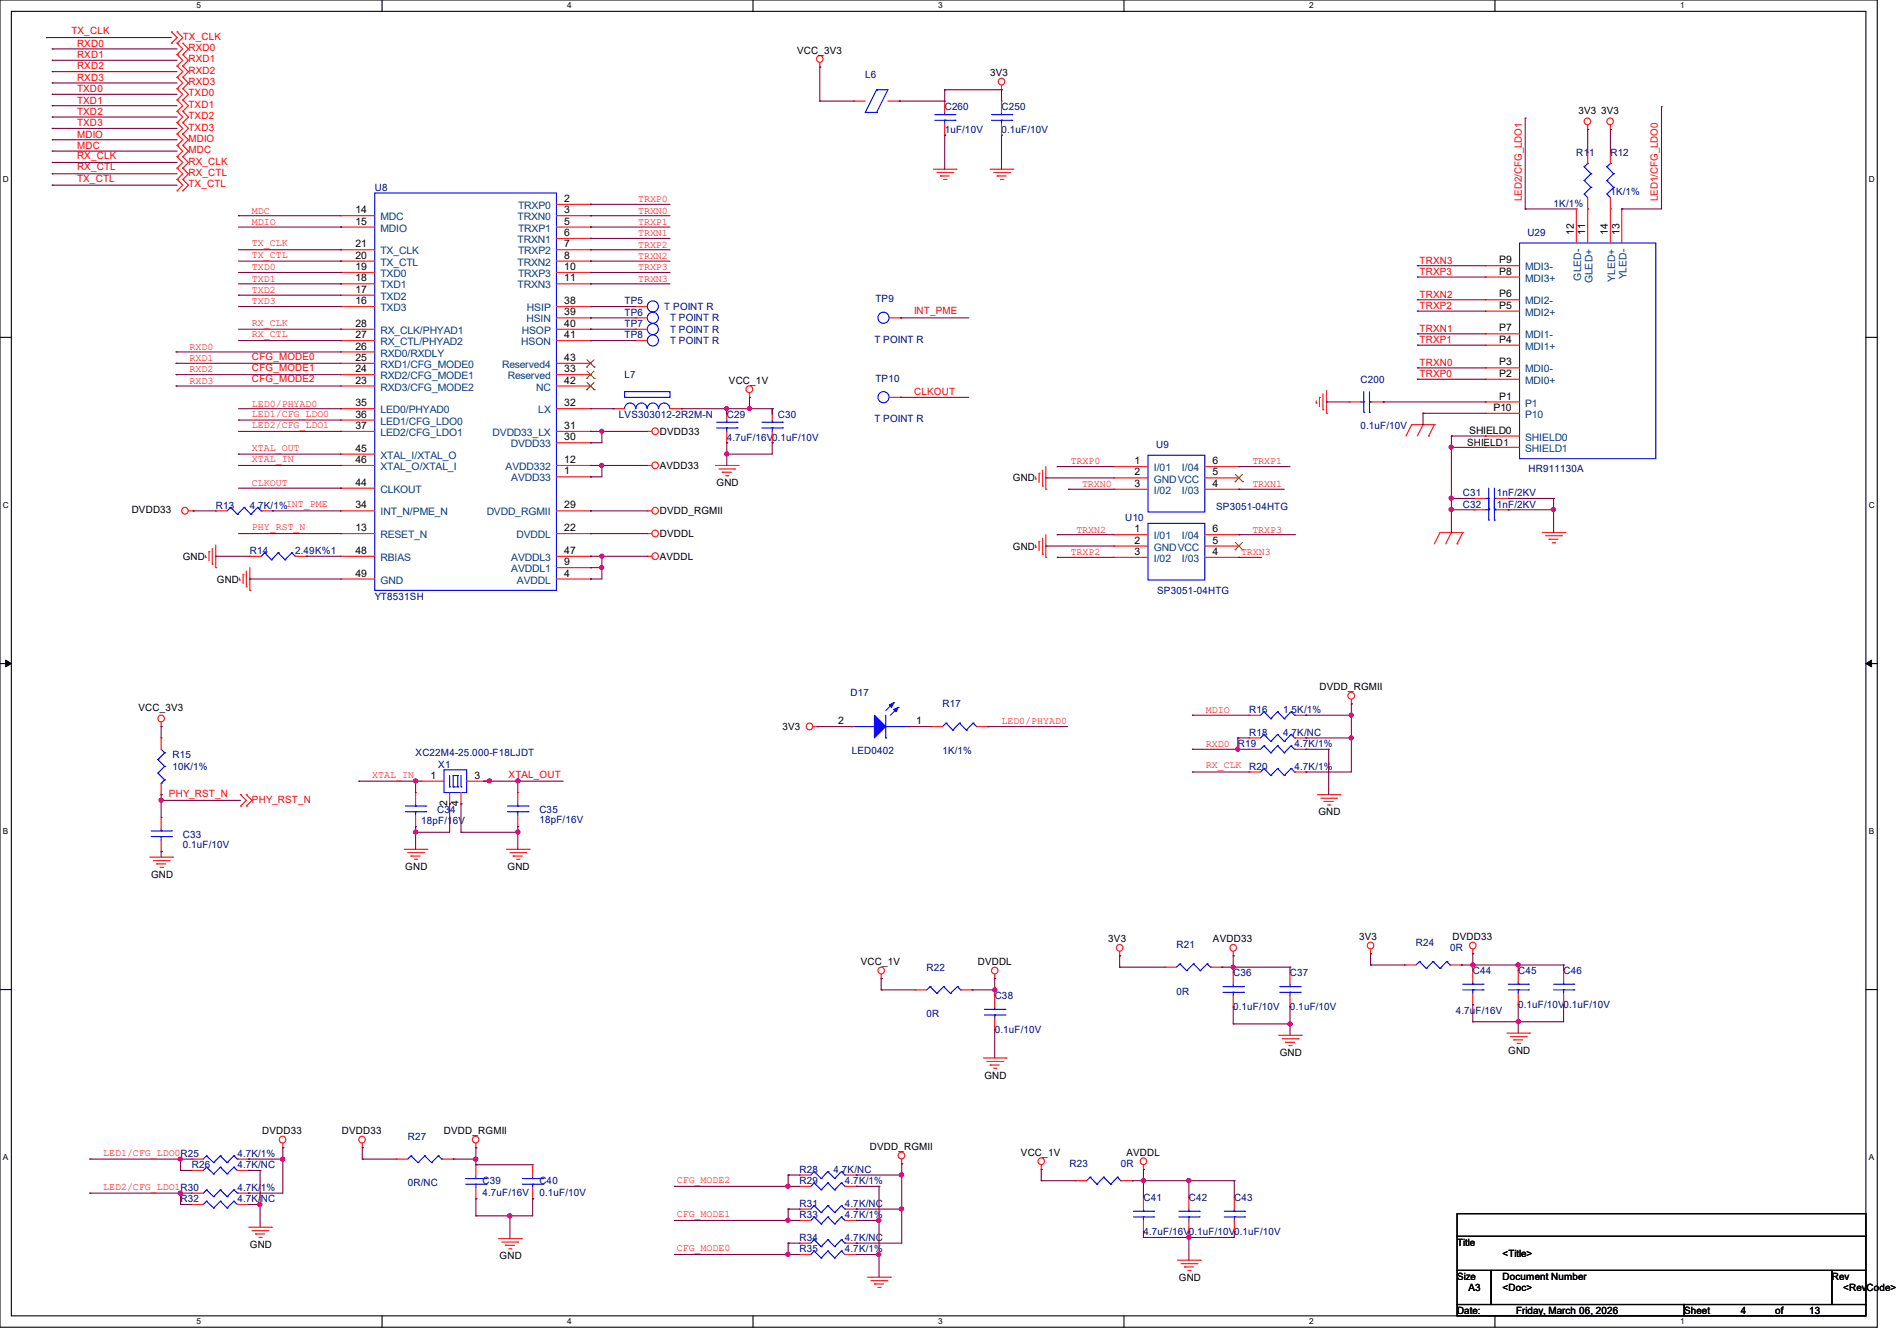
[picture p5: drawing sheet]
<svg xmlns="http://www.w3.org/2000/svg" width="297mm" height="210mm" viewBox="0 0 297 210" stroke-linecap="round" stroke-linejoin="round" font-family="sans-serif">
<defs><g id="words">
<g font-size="1.6" fill="#f00">
<text x="11.2" y="5.3">TX_CLK</text>
<text x="12.1" y="7.3">RXD0</text>
<text x="12.1" y="9.1">RXD1</text>
<text x="12.1" y="10.9">RXD2</text>
<text x="28.6" y="6.2">TX_CLK</text>
<text x="29.5" y="8">RXD0</text>
<text x="29.5" y="9.8">RXD1</text>
<text x="29.5" y="11.6">RXD2</text>
<text x="12.1" y="12.7">RXD3</text>
<text x="12.1" y="14.4">TXD0</text>
<text x="12.1" y="16.2">TXD1</text>
<text x="12.1" y="18">TXD2</text>
<text x="29.5" y="13.3">RXD3</text>
<text x="29.5" y="15.1">TXD0</text>
<text x="29.5" y="16.9">TXD1</text>
<text x="12.1" y="19.8">TXD3</text>
<text x="12.1" y="21.5">MDIO</text>
<text x="12.1" y="23.3">MDC</text>
<text x="29.5" y="18.7">TXD2</text>
<text x="29.5" y="20.4">TXD3</text>
<text x="29.5" y="22.2">MDIO</text>
<text x="12.1" y="24.9">RX_CLK</text>
<text x="12.1" y="26.7">RX_CTL</text>
<text x="12.1" y="28.4">TX_CTL</text>
<text x="29.5" y="24">MDC</text>
<text x="29.5" y="25.8">RX_CLK</text>
<text x="29.5" y="27.6">RX_CTL</text>
<text x="29.5" y="29.3">TX_CTL</text>
<text x="39.5" y="33.4">MDC</text>
<text x="39.5" y="35.2">MDIO</text>
<text x="99.9" y="31.7">TRXP0</text>
<text x="99.9" y="33.4">TRXN0</text>
<text x="99.9" y="35.2">TRXP1</text>
<text x="238.2" y="31.5" transform="rotate(-90 238.2 31.5)">LED2/CFG_LDO1</text>
<text x="259.6" y="31.5" transform="rotate(-90 259.6 31.5)">LED1/CFG_LDO0</text>
<text x="39.5" y="38.6">TX_CLK</text>
<text x="39.5" y="40.3">TX_CTL</text>
<text x="99.9" y="37">TRXN1</text>
<text x="99.9" y="38.8">TRXP2</text>
<text x="99.9" y="40.6">TRXN2</text>
<text x="222.2" y="41.3">TRXN3</text>
<text x="39.5" y="42.3">TXD0</text>
<text x="39.5" y="44.1">TXD1</text>
<text x="39.5" y="45.9">TXD2</text>
<text x="39.5" y="47.7">TXD3</text>
<text x="99.9" y="42.3">TRXP3</text>
<text x="99.9" y="44.1">TRXN3</text>
<text x="222.2" y="43.1">TRXP3</text>
<text x="222.2" y="46.6">TRXN2</text>
<text x="39.5" y="51">RX_CLK</text>
<text x="39.5" y="52.8">RX_CTL</text>
<text x="143.1" y="49.2">INT_PME</text>
<text x="222.2" y="48.4">TRXP2</text>
<text x="222.2" y="51.9">TRXN1</text>
<text x="222.2" y="53.7">TRXP1</text>
<text x="29.7" y="54.8">RXD0</text>
<text x="29.7" y="56.6">RXD1</text>
<text x="29.7" y="58.3">RXD2</text>
<text x="39.5" y="56.3">CFG_MODE0</text>
<text x="39.5" y="58.1">CFG_MODE1</text>
<text x="39.5" y="59.9">CFG_MODE2</text>
<text x="222.2" y="57.3">TRXN0</text>
<text x="222.2" y="59.1">TRXP0</text>
<text x="29.7" y="60.1">RXD3</text>
<text x="39.5" y="63.7">LED0/PHYAD0</text>
<text x="39.5" y="65.2">LED1/CFG_LDO0</text>
<text x="143.1" y="61.9">CLKOUT</text>
<text x="39.5" y="67">LED2/CFG_LDO1</text>
<text x="39.5" y="70.6">XTAL_OUT</text>
<text x="39.5" y="72.3">XTAL_IN</text>
<text x="39.5" y="76.1">CLKOUT</text>
<text x="167.6" y="72.7">TRXP0</text>
<text x="169.4" y="76.3">TRXN0</text>
<text x="196.1" y="76.3">TRXN1</text>
<text x="196.1" y="72.7">TRXP1</text>
<text x="39.5" y="83">PHY_RST_N</text>
<text x="168.5" y="83.4">TRXN2</text>
<text x="196.1" y="83.4">TRXP3</text>
<text x="167.6" y="87">TRXP2</text>
<text x="194.3" y="87">TRXN3</text>
<text x="156.8" y="113.5">LED0/PHYAD0</text>
<text x="188.8" y="111.7">MDIO</text>
<text x="188.8" y="117">RXD0</text>
<text x="26.5" y="124.8">PHY_RST_N</text>
<text x="39.5" y="125.7">PHY_RST_N</text>
<text x="58.3" y="121.8">XTAL_IN</text>
<text x="79.6" y="121.8">XTAL_OUT</text>
<text x="188.8" y="120.4">RX_CLK</text>
<text x="16.2" y="181">LED1/CFG_LDO0R25</text>
<text x="106" y="185.3">CFG_MODE2</text>
<text x="16.2" y="186.3">LED2/CFG_LDO1R30</text>
<text x="106" y="190.6">CFG_MODE1</text>
<text x="106" y="195.9">CFG_MODE0</text>
</g>
<g font-size="1.6">
<text x="124.8" y="8.4">VCC_3V3</text>
<text x="155" y="11.9">3V3</text>
<text x="247.1" y="17.8">3V3</text>
<text x="250.7" y="17.8">3V3</text>
<text x="55.7" y="33.4">14</text>
<text x="55.7" y="35.2">15</text>
<text x="88.3" y="33.4">3</text>
<text x="88.3" y="31.6">2</text>
<text x="88.3" y="35.2">5</text>
<text x="55.7" y="38.7">21</text>
<text x="55.7" y="40.5">20</text>
<text x="88.3" y="37">6</text>
<text x="88.3" y="40.5">8</text>
<text x="88.3" y="38.7">7</text>
<text x="234.7" y="41.2">P9</text>
<text x="246.4" y="36.8" transform="rotate(-90 246.4 36.8)">12</text>
<text x="248.2" y="36.8" transform="rotate(-90 248.2 36.8)">11</text>
<text x="251.8" y="36.8" transform="rotate(-90 251.8 36.8)">14</text>
<text x="253.5" y="36.8" transform="rotate(-90 253.5 36.8)">13</text>
<text x="55.7" y="42.3">19</text>
<text x="55.7" y="44.1">18</text>
<text x="55.7" y="45.8">17</text>
<text x="55.7" y="47.6">16</text>
<text x="88.3" y="47.6">38</text>
<text x="88.3" y="44.1">11</text>
<text x="88.3" y="42.3">10</text>
<text x="234.7" y="46.6">P6</text>
<text x="234.7" y="43">P8</text>
<text x="55.7" y="51.2">28</text>
<text x="55.7" y="53">27</text>
<text x="88.3" y="49.4">39</text>
<text x="88.3" y="53">41</text>
<text x="88.3" y="51.2">40</text>
<text x="234.7" y="53.7">P4</text>
<text x="234.7" y="48.3">P5</text>
<text x="234.7" y="51.9">P7</text>
<text x="55.7" y="54.7">26</text>
<text x="55.7" y="56.5">25</text>
<text x="55.7" y="58.3">24</text>
<text x="88.3" y="58.3">33</text>
<text x="88.3" y="56.5">43</text>
<text x="234.7" y="59">P2</text>
<text x="234.7" y="57.2">P3</text>
<text x="55.7" y="63.6">35</text>
<text x="55.7" y="65.4">36</text>
<text x="55.7" y="60.1">23</text>
<text x="88.3" y="63.6">32</text>
<text x="88.3" y="60.1">42</text>
<text x="114.1" y="60.1">VCC_1V</text>
<text x="233.8" y="64.3">P10</text>
<text x="234.7" y="62.6">P1</text>
<text x="55.7" y="67.2">37</text>
<text x="55.7" y="70.7">45</text>
<text x="88.3" y="69">30</text>
<text x="88.3" y="67.2">31</text>
<text x="103.3" y="68.1">DVDD33</text>
<text x="229.7" y="69.9">SHIELD1</text>
<text x="230" y="67.9">SHIELD0</text>
<text x="55.7" y="76.1">44</text>
<text x="55.7" y="72.5">46</text>
<text x="88.3" y="74.3">1</text>
<text x="88.3" y="72.5">12</text>
<text x="103.3" y="73.4">AVDD33</text>
<text x="112.2" y="76.1">GND</text>
<text x="158.6" y="75.4">GND</text>
<text x="177.6" y="72.7">1</text>
<text x="177.6" y="74.5">2</text>
<text x="177.6" y="76.2">3</text>
<text x="189.9" y="76.2">4</text>
<text x="189.9" y="74.5">5</text>
<text x="189.9" y="72.7">6</text>
<text x="20.6" y="80.4">DVDD33</text>
<text x="55.7" y="79.6">34</text>
<text x="55.7" y="83.2">13</text>
<text x="88.3" y="83.2">22</text>
<text x="88.3" y="79.6">29</text>
<text x="103.3" y="80.6">DVDD_RGMII</text>
<text x="177.6" y="83.4">1</text>
<text x="189.9" y="83.4">6</text>
<text x="28.6" y="87.7">GND</text>
<text x="55.7" y="86.7">48</text>
<text x="88.3" y="88.5">9</text>
<text x="88.3" y="86.7">47</text>
<text x="103.3" y="84.1">DVDDL</text>
<text x="103.3" y="87.7">AVDDL</text>
<text x="158.6" y="86.1">GND</text>
<text x="177.6" y="85.1">2</text>
<text x="177.6" y="86.9">3</text>
<text x="189.9" y="86.9">4</text>
<text x="189.9" y="85.1">5</text>
<text x="34" y="91.2">GND</text>
<text x="55.7" y="90.3">49</text>
<text x="88.3" y="90.3">4</text>
<text x="21.7" y="111.3">VCC_3V3</text>
<text x="131.2" y="113.4">2</text>
<text x="143.5" y="113.4">1</text>
<text x="206.6" y="108.1">DVDD_RGMII</text>
<text x="122.5" y="114.3">3V3</text>
<text x="67.4" y="122">1</text>
<text x="74.3" y="122">3</text>
<text x="70" y="126.2" transform="rotate(-90 70 126.2)">2</text>
<text x="71.8" y="126.2" transform="rotate(-90 71.8 126.2)">4</text>
<text x="206.4" y="127.7">GND</text>
<text x="23.7" y="137.5">GND</text>
<text x="63.5" y="136.2">GND</text>
<text x="79.5" y="136.2">GND</text>
<text x="173.5" y="147.6">3V3</text>
<text x="189.9" y="147.6">AVDD33</text>
<text x="212.8" y="147.2">3V3</text>
<text x="227.4" y="147.2">DVDD33</text>
<text x="134.8" y="151.1">VCC_1V</text>
<text x="153.1" y="151.1">DVDDL</text>
<text x="200.4" y="165.3">GND</text>
<text x="236.1" y="165">GND</text>
<text x="154.1" y="168.9">GND</text>
<text x="41.1" y="177.6">DVDD33</text>
<text x="53.5" y="177.6">DVDD33</text>
<text x="69.5" y="177.6">DVDD_RGMII</text>
<text x="136.2" y="180.1">DVDD_RGMII</text>
<text x="159.8" y="181">VCC_1V</text>
<text x="176.4" y="181">AVDDL</text>
<text x="39.1" y="195.4">GND</text>
<text x="78.2" y="197.2">GND</text>
<text x="228.1" y="195.1">Title</text>
<text x="235.2" y="196.8">&lt;Title&gt;</text>
<text x="184.6" y="200.6">GND</text>
<text x="228.1" y="200.4">Size</text>
<text x="229.9" y="202.2">A3</text>
<text x="235.2" y="200.4">Document Number</text>
<text x="235.2" y="202.2">&lt;Doc&gt;</text>
<text x="286.8" y="200.4">Rev</text>
<text x="288.6" y="202.2">&lt;RevCode&gt;</text>
<text x="228.1" y="205.7">Date:</text>
<text x="237.4" y="205.7">Friday, March 06, 2026</text>
<text x="263.7" y="205.7">Sheet</text>
<text x="272.6" y="205.7">4</text>
<text x="277.9" y="205.7">of</text>
<text x="283.2" y="205.7">13</text>
</g>
<g font-size="1.6" fill="#000080">
<text x="135.5" y="12.3">L6</text>
<text x="147.9" y="17.3">C260</text>
<text x="156.8" y="17.3">C250</text>
<text x="147.9" y="20.8">1uF/10V</text>
<text x="156.8" y="20.8">0.1uF/10V</text>
<text x="58.7" y="29.9">U8</text>
<text x="246.8" y="24.4">R11</text>
<text x="252.1" y="24.4">R12</text>
<text x="243.2" y="32.4">1K/1%</text>
<text x="252.1" y="30.6">1K/1%</text>
<text x="239.1" y="37">U29</text>
<text x="97.8" y="47.7">TP5</text>
<text x="137.1" y="47.3">TP9</text>
<text x="97.8" y="49.4">TP6</text>
<text x="97.8" y="51.2">TP7</text>
<text x="97.8" y="53">TP8</text>
<text x="104" y="48.6">T POINT R</text>
<text x="104.9" y="50.3">T POINT R</text>
<text x="104.9" y="52.1">T POINT R</text>
<text x="104.9" y="53.9">T POINT R</text>
<text x="136.9" y="53.7">T POINT R</text>
<text x="97.8" y="59.2">L7</text>
<text x="137.1" y="59.8">TP10</text>
<text x="213" y="59.9">C200</text>
<text x="96.9" y="65.4">LVS303012-2R2M-N</text>
<text x="113.8" y="65.4">C29</text>
<text x="121.8" y="65.4">C30</text>
<text x="113.8" y="69">4.7uF/16V0.1uF/10V</text>
<text x="136.9" y="66.2">T POINT R</text>
<text x="181" y="70.2">U9</text>
<text x="213" y="67.2">0.1uF/10V</text>
<text x="229" y="77.7">C31</text>
<text x="234.4" y="77.7">1nF/2KV</text>
<text x="239.3" y="74">HR911130A</text>
<text x="33.8" y="79.7">R13</text>
<text x="39.1" y="79.7">4.7K/1%INT_PME</text>
<text x="176.2" y="81.6">U10</text>
<text x="190.4" y="79.8">SP3051-04HTG</text>
<text x="229" y="79.5">C32</text>
<text x="234.4" y="79.5">1nF/2KV</text>
<text x="39.1" y="86.8">R14</text>
<text x="46.2" y="86.8">2.49K%1</text>
<text x="58.7" y="93.9">YT8531SH</text>
<text x="181.2" y="93">SP3051-04HTG</text>
<text x="133.2" y="109">D17</text>
<text x="147.6" y="110.8">R17</text>
<text x="195.6" y="111.7">R16</text>
<text x="200.9" y="111.7">1.5K/1%</text>
<text x="27" y="118.8">R15</text>
<text x="65.1" y="118.4">XC22M4-25.000-F18LJDT</text>
<text x="133.3" y="118.1">LED0402</text>
<text x="147.6" y="118.1">1K/1%</text>
<text x="193.8" y="117">R19</text>
<text x="195.6" y="115.2">R18</text>
<text x="200.9" y="115.2">4.7K/NC</text>
<text x="202.7" y="117">4.7K/1%</text>
<text x="27" y="120.6">10K/1%</text>
<text x="68.6" y="120.2">X1</text>
<text x="195.6" y="120.6">R20</text>
<text x="202.7" y="120.6">4.7K/1%</text>
<text x="28.6" y="131.2">C33</text>
<text x="66" y="129.1">18pF/16V</text>
<text x="68.5" y="127.3">C34</text>
<text x="84.5" y="127.3">C35</text>
<text x="84.5" y="128.9">18pF/16V</text>
<text x="28.6" y="132.8">0.1uF/10V</text>
<text x="184.2" y="148.5">R21</text>
<text x="221.7" y="148.1">R24</text>
<text x="227" y="149">0R</text>
<text x="145.1" y="152">R22</text>
<text x="184.2" y="155.8">0R</text>
<text x="193.1" y="152.9">C36</text>
<text x="202" y="152.9">C37</text>
<text x="230.6" y="152.6">C44</text>
<text x="237.7" y="152.6">C45</text>
<text x="244.8" y="152.6">C46</text>
<text x="145.1" y="159.3">0R</text>
<text x="155.7" y="156.5">C38</text>
<text x="155.7" y="161.8">0.1uF/10V</text>
<text x="193.1" y="158.2">0.1uF/10V</text>
<text x="202" y="158.2">0.1uF/10V</text>
<text x="227.9" y="158.8">4.7uF/16V</text>
<text x="237.7" y="157.9">0.1uF/10V0.1uF/10V</text>
<text x="63.8" y="178.5">R27</text>
<text x="30.1" y="183">R26</text>
<text x="37.2" y="183">4.7K/NC</text>
<text x="37.2" y="181.2">4.7K/1%</text>
<text x="63.8" y="185.8">0R/NC</text>
<text x="75.6" y="185.5">C39</text>
<text x="84.5" y="185.5">C40</text>
<text x="125.2" y="185.5">R29</text>
<text x="125.2" y="183.7">R28</text>
<text x="130.5" y="183.7">4.7K/NC</text>
<text x="132.3" y="185.5">4.7K/1%</text>
<text x="167.5" y="182.8">R23</text>
<text x="175.5" y="182.8">0R</text>
<text x="28.3" y="188.3">R32</text>
<text x="37.2" y="186.5">4.7K/1%</text>
<text x="37.2" y="188.3">4.7K/NC</text>
<text x="75.6" y="187.2">4.7uF/16V</text>
<text x="84.5" y="187.2">0.1uF/10V</text>
<text x="125.2" y="189">R31</text>
<text x="125.2" y="190.8">R33</text>
<text x="132.3" y="189">4.7K/NC</text>
<text x="132.3" y="190.8">4.7K/1%</text>
<text x="179" y="188.1">C41</text>
<text x="186.1" y="188.1">C42</text>
<text x="193.3" y="188.1">C43</text>
<text x="125.2" y="194.3">R34</text>
<text x="125.2" y="196.1">R35</text>
<text x="132.3" y="194.3">4.7K/NC</text>
<text x="132.3" y="196.1">4.7K/1%</text>
<text x="179" y="193.5">4.7uF/16V0.1uF/10V0.1uF/10V</text>
</g>
<g font-size="1.6" fill="#004080">
<text x="59.6" y="34.5">MDC</text>
<text x="81" y="34.5">TRXN0</text>
<text x="81.1" y="32.7">TRXP0</text>
<text x="59.6" y="36.3">MDIO</text>
<text x="59.6" y="39.8">TX_CLK</text>
<text x="59.6" y="41.6">TX_CTL</text>
<text x="81" y="38.1">TRXN1</text>
<text x="81" y="41.6">TRXN2</text>
<text x="81.1" y="36.3">TRXP1</text>
<text x="81.1" y="39.8">TRXP2</text>
<text x="59.6" y="43.4">TXD0</text>
<text x="59.6" y="45.2">TXD1</text>
<text x="59.6" y="46.9">TXD2</text>
<text x="81" y="45.2">TRXN3</text>
<text x="81.1" y="43.4">TRXP3</text>
<text x="238.8" y="47.7">MDI2-</text>
<text x="238.8" y="44.1">MDI3+</text>
<text x="238.8" y="42.3">MDI3-</text>
<text x="247.6" y="43.9" transform="rotate(-90 247.6 43.9)">GLED-</text>
<text x="249.3" y="44.4" transform="rotate(-90 249.3 44.4)">GLED+</text>
<text x="252.9" y="44.2" transform="rotate(-90 252.9 44.2)">YLED+</text>
<text x="254.7" y="43.8" transform="rotate(-90 254.7 43.8)">YLED-</text>
<text x="59.6" y="52.3">RX_CLK/PHYAD1</text>
<text x="59.6" y="48.7">TXD3</text>
<text x="81.7" y="52.3">HSOP</text>
<text x="82.4" y="50.5">HSIN</text>
<text x="82.5" y="48.7">HSIP</text>
<text x="238.8" y="49.4">MDI2+</text>
<text x="238.8" y="53">MDI1-</text>
<text x="59.6" y="55.8">RXD0/RXDLY</text>
<text x="59.6" y="57.6">RXD1/CFG_MODE0</text>
<text x="59.6" y="59.4">RXD2/CFG_MODE1</text>
<text x="59.6" y="54.1">RX_CTL/PHYAD2</text>
<text x="78.6" y="57.6">Reserved4</text>
<text x="79.5" y="59.4">Reserved</text>
<text x="81.6" y="54.1">HSON</text>
<text x="238.8" y="58.3">MDI0-</text>
<text x="238.8" y="54.8">MDI1+</text>
<text x="59.6" y="64.7">LED0/PHYAD0</text>
<text x="59.6" y="61.2">RXD3/CFG_MODE2</text>
<text x="83.9" y="61.2">NC</text>
<text x="84.3" y="64.7">LX</text>
<text x="238.8" y="63.7">P1</text>
<text x="238.8" y="60.1">MDI0+</text>
<text x="238.8" y="65.4">P10</text>
<text x="59.6" y="66.5">LED1/CFG_LDO0</text>
<text x="59.6" y="68.3">LED2/CFG_LDO1</text>
<text x="59.6" y="71.8">XTAL_I/XTAL_O</text>
<text x="77.1" y="68.3">DVDD33_LX</text>
<text x="80" y="70.1">DVDD33</text>
<text x="238.8" y="69">SHIELD0</text>
<text x="238.8" y="70.8">SHIELD1</text>
<text x="59.6" y="77.2">CLKOUT</text>
<text x="59.6" y="73.6">XTAL_O/XTAL_I</text>
<text x="79.2" y="73.6">AVDD332</text>
<text x="80.1" y="75.4">AVDD33</text>
<text x="180.6" y="73.8">I/01</text>
<text x="180.6" y="75.6">GNDVCC</text>
<text x="180.6" y="77.3">I/02</text>
<text x="185" y="77.3">I/03</text>
<text x="185" y="73.8">I/04</text>
<text x="59.6" y="80.7">INT_N/PME_N</text>
<text x="76.2" y="80.7">DVDD_RGMII</text>
<text x="59.6" y="87.8">RBIAS</text>
<text x="59.6" y="84.3">RESET_N</text>
<text x="80.1" y="89.6">AVDDL1</text>
<text x="80.1" y="87.8">AVDDL3</text>
<text x="80.9" y="84.3">DVDDL</text>
<text x="180.6" y="84.5">I/01</text>
<text x="180.6" y="86.2">GNDVCC</text>
<text x="180.6" y="88">I/02</text>
<text x="185" y="88">I/03</text>
<text x="185" y="84.5">I/04</text>
<text x="59.6" y="91.4">GND</text>
<text x="80.9" y="91.4">AVDDL</text>
</g>
<g font-size="1.3">
<text x="30.8" y="1.3">5</text>
<text x="88.8" y="1.3">4</text>
<text x="146.9" y="1.3">3</text>
<text x="205" y="1.3">2</text>
<text x="263.1" y="1.3">1</text>
<text x=".5" y="28.4">D</text>
<text x="292.6" y="28.4">D</text>
<text x=".5" y="79.5">C</text>
<text x="292.6" y="79.5">C</text>
<text x=".5" y="130.6">B</text>
<text x="292.6" y="130.6">B</text>
<text x=".5" y="181.7">A</text>
<text x="292.6" y="181.7">A</text>
<text x="30.8" y="207.4">5</text>
<text x="88.8" y="207.4">4</text>
<text x="146.9" y="207.4">3</text>
<text x="205" y="207.4">2</text>
<text x="263.1" y="207.4">1</text>
</g>
</g></defs>
<path d="M0 0h293.9v207.9h-293.9zM1.8 1.8h290.3v204.3h-290.3z" fill="none" stroke="#000" stroke-width=".17"/>
<g fill="#fff">
<path d="M30.8 .2h.7v1.4h-.7z"/>
<path d="M30.8 206.2h.7v1.4h-.7z"/>
</g>
<path d="M59.8 0v1.8M59.8 206.1v1.8" fill="none" stroke="#000" stroke-width=".17"/>
<g fill="#fff">
<path d="M88.8 .2h.7v1.4h-.7z"/>
<path d="M88.8 206.2h.7v1.4h-.7z"/>
</g>
<path d="M117.9 0v1.8M117.9 206.1v1.8" fill="none" stroke="#000" stroke-width=".17"/>
<g fill="#fff">
<path d="M146.9 .2h.7v1.4h-.7z"/>
<path d="M146.9 206.2h.7v1.4h-.7z"/>
</g>
<path d="M176 0v1.8M176 206.1v1.8" fill="none" stroke="#000" stroke-width=".17"/>
<g fill="#fff">
<path d="M205 .2h.7v1.4h-.7z"/>
<path d="M205 206.2h.7v1.4h-.7z"/>
</g>
<path d="M234.1 0v1.8M234.1 206.1v1.8" fill="none" stroke="#000" stroke-width=".17"/>
<g fill="#fff">
<path d="M263.1 .2h.6v1.4h-.6z"/>
<path d="M263.1 206.2h.6v1.4h-.6z"/>
<path d="M.5 27.3h.9v1.4h-.9z"/>
<path d="M292.6 27.3h.9v1.4h-.9z"/>
<path d="M.5 78.4h.9v1.4h-.9z"/>
<path d="M292.6 78.4h.9v1.4h-.9z"/>
</g>
<path d="M0 52.8h1.8M292.1 52.8h1.8" fill="none" stroke="#000" stroke-width=".17"/>
<g fill="#fff">
<path d="M.5 129.5h.8v1.4h-.8z"/>
<path d="M292.6 129.5h.8v1.4h-.8z"/>
</g>
<path d="M0 103.9h1.8M292.1 103.9h1.8" fill="none" stroke="#000" stroke-width=".17"/>
<path d="M.9 103.4l.9 .5-.9 .5zM292.1 103.9l.9-.5v1z" fill="#000" stroke="#000" stroke-width=".16"/>
<g fill="#fff">
<path d="M.5 180.5h.8v1.4h-.8z"/>
<path d="M292.6 180.5h.8v1.4h-.8z"/>
</g>
<path d="M0 155h1.8M292.1 155h1.8M228.1 190.1h64v3.5h-64zM228.1 193.6h64v5.4h-64zM228.1 199h5.4v5.3h-5.4zM233.5 199h53.3v5.3h-53.3zM286.8 199h5.3v5.3h-5.3zM228.1 204.3h35.6v1.8h-35.6zM263.7 204.3h28.4v1.8h-28.4z" fill="none" stroke="#000" stroke-width=".17"/>
<g fill="none" stroke="#f00" stroke-width=".17">
<path d="M26.8 6.8h.1M26.8 5h.1M26.8 5l.9 .9-.9 .9M27.7 8.6h.1M27.7 6.8h.1M27.7 10.3h.1M27.7 12.1h.1M27.7 13.9h.1M27.7 15.7h.1M27.7 17.4h.1M27.7 19.2h.1M27.7 5h.1"/>
<path d="M27.7 6.8l.9 .9-.9 .9M27.7 8.6l.9 .8-.9 .9M27.7 10.3l.9 .9-.9 .9M27.7 12.1l.9 .9-.9 .9M27.7 13.9l.9 .9-.9 .9M27.7 15.7l.9 .9-.9 .8M27.7 17.4l.9 .9-.9 .9M27.7 19.2l.9 .9-.9 .9M27.7 5l.9 .9-.9 .9M28.6 8.6h.1M28.6 6.8h.1M28.6 10.3h.1"/>
<path d="M28.6 12.1h.1M28.6 13.9h.1M28.6 15.7h.1M28.6 17.4h.1M28.6 19.2h.1M28.6 6.8l.9 .9-.9 .9M28.6 8.6l.9 .8-.9 .9M28.6 10.3l.9 .9-.9 .9M28.6 12.1l.9 .9-.9 .9M28.6 13.9l.9 .9-.9 .9M28.6 15.7l.9 .9-.9 .8M28.6 17.4l.9 .9-.9 .9"/>
<path d="M28.6 19.2l.9 .9-.9 .9M128.4 10.5h.1M128.4 9.8v.7M133.7 15.8h.1M133.7 15.8h1.8M139 15.8h1.8M140.8 15.8h.1M147.9 15.8h.1M147.9 15.8v1.8M147.9 19.4v1.8M156.8 14.1h.1M156.8 15.8h.1"/>
<path d="M156.8 13.3v.8M156.8 15.8v1.8M156.8 19.4v1.8M248.6 19.6v.7M252.1 19.6v.7M27.7 21h.1M27.7 22.8h.1M27.7 24.6h.1M27.7 26.3h.1M27.7 28.1h.1M27.7 29.9h.1M27.7 21l.9 .9-.9 .9"/>
<path d="M27.7 22.8l.9 .9-.9 .9M27.7 24.6l.9 .8-.9 .9M27.7 26.3l.9 .9-.9 .9M27.7 28.1l.9 .9-.9 .9M28.6 21h.1M28.6 22.8h.1M28.6 24.6h.1M28.6 26.3h.1M28.6 28.1h.1M28.6 29.9h.1M28.6 21l.9 .9-.9 .9M28.6 22.8l.9 .9-.9 .9"/>
<path d="M28.6 24.6l.9 .8-.9 .9M28.6 26.3l.9 .9-.9 .9M28.6 28.1l.9 .9-.9 .9M53.3 33.8h.1M53.3 35.6h.1M53.3 39.1h.1M53.3 33.8h5.4M53.3 35.6h5.4M53.3 39.1h5.4M87.1 33.8h5.4M87.1 37.3h5.4M87.1 32h5.4"/>
<path d="M87.1 35.6h5.4M87.1 39.1h5.4M92.5 33.8h.1M92.5 37.3h.1M92.5 32h.1M92.5 35.6h.1M92.5 39.1h.1M146.1 26.5h3.6M146.7 27h2.5M147.2 27.6h.1M147.2 27.6h1.4M147.7 28.1h.4"/>
<path d="M147.9 21.2h.1M148.1 28.1h.1M149.2 27h.1M149.7 26.5h.1M155 26.5h3.6M155.6 27h2.5M156.1 27.6h.1M156.1 27.6h1.4M156.6 28.1h.4M156.8 21.2h.1M157 28.1h.1M158.1 27h.1"/>
<path d="M158.6 26.5h.1M246.8 32.7h.1M246.8 32.7v5.4M248.6 20.3h.1M248.6 32.7h.1M248.6 23.8h.1M248.6 23.8v1.8M248.6 30.9v7.2M252.1 20.3h.1M252.1 32.7h.1M252.1 23.8h.1M252.1 23.8v1.8"/>
<path d="M252.1 30.9v7.2M253.9 32.7h.1M253.9 32.7v5.4M53.3 55.1h.1M53.3 56.9h.1M53.3 58.7h.1M53.3 51.6h.1M53.3 53.3h.1M53.3 42.7h.1M53.3 44.4h.1M53.3 46.2h.1M53.3 48h.1"/>
<path d="M53.3 40.9h.1M53.3 51.6h5.4M53.3 53.3h5.4M53.3 48h5.4M53.3 55.1h5.4M53.3 56.9h5.4M53.3 58.7h5.4M53.3 40.9h5.4M53.3 44.4h5.4M53.3 42.7h5.4M53.3 46.2h5.4M87.1 49.8h5.4"/>
<path d="M87.1 51.6h5.4M87.1 53.3h5.4M87.1 48h5.4M87.1 56.9h5.4M87.1 58.7h5.4M87.1 40.9h5.4M87.1 44.4h5.4M87.1 42.7h5.4M92.5 49.8h.1M92.5 48h.1M92.5 53.3h.1M92.5 51.6h.1"/>
<path d="M92.5 40.9h.1M92.5 44.4h.1M92.5 42.7h.1M92.5 58.7h.1M92.5 56.9h.1M99.6 49.8h.1M99.6 51.6h.1M99.6 53.3h.1M99.6 48h.1M99.6 49.8h1.7M99.6 51.6h1.7M99.6 53.3h1.7"/>
<path d="M99.6 48h1.7M139.2 49.8h1.8M141 49.8h.1M232.6 59.4h.1M232.6 57.6h.1M232.6 54.1h.1M232.6 48.7h.1M232.6 46.9h.1M232.6 52.3h.1M232.6 43.4h.1M232.6 41.6h.1M232.6 59.4h5.3"/>
<path d="M232.6 57.6h5.3M232.6 54.1h5.3M232.6 48.7h5.3M232.6 46.9h5.3M232.6 52.3h5.3M232.6 43.4h5.3M232.6 41.6h5.3M53.3 76.5h.1M53.3 64h.1M53.3 65.8h.1M53.3 67.6h.1M53.3 60.5h.1"/>
<path d="M53.3 71.1h.1M53.3 72.9h.1M53.3 72.9h5.4M53.3 67.6h5.4M53.3 64h5.4M53.3 76.5h5.4M53.3 65.8h5.4M53.3 60.5h5.4M53.3 71.1h5.4M87.1 72.9h5.4M87.1 67.6h5.4M87.1 64h5.4"/>
<path d="M87.1 74.7h5.4M87.1 69.3h5.4M87.1 60.5h5.4M92.5 74.7h.1M92.5 72.9h.1M92.5 69.3h.1M92.5 67.6h.1M92.5 64h.1M92.5 60.5h.1M96 64h.1M96 64h1.8M101.3 67.6h.1"/>
<path d="M101.3 72.9h.1M101.3 72.9h.8M101.3 67.6h.8M104.9 64h1.8M106.7 64h.1M112 72.9h3.6M112.6 73.4h2.4M113.1 74h.1M113.1 74h1.4M113.6 74.5h.4M113.8 64h.1M113.8 69.3h.1"/>
<path d="M113.8 64v1.8M113.8 67.6v1.7M114 74.5h.1M115 73.4h.1M115.6 72.9h.1M117.3 62.2h.1M117.3 61.5v.7M120.9 64h.1M120.9 69.3h.1M120.9 64v1.8M120.9 67.6v1.7M139.2 62.2h1.8"/>
<path d="M141 62.2h.1M162.1 75h.1M162.1 74.7v.3M162.7 74.1h.1M162.7 74.1v1.5M163.2 76.1h.1M163.2 73.6v2.5M163.7 76.6h.1M163.7 73.1v3.5M174.4 73.1h.1M174.4 74.8h.1M174.4 76.6h.1"/>
<path d="M174.4 73.1h5.3M174.4 74.8h5.3M174.4 76.6h5.3M188.6 73.1h5.4M188.6 74.8h5.4M188.6 76.6h5.4M194 76.6h.1M194 74.8h.1M194 73.1h.1M206.1 63.1h.1M206.1 62.8v.3M206.6 62.2h.1"/>
<path d="M206.6 62.2v1.5M207.1 64.2h.1M207.1 61.7v2.5M207.7 64.7h.1M207.7 61.2v3.5M211.2 62.9h.1M211.2 62.9h1.8M214.8 62.9h1.8M216.6 62.9h.1M221 66.5h.1M221 66.5l-.9 1.8M221 66.5h3.6"/>
<path d="M222.8 66.5h.1M222.8 66.5l-.9 1.8M223.7 68.3h.1M224.6 66.5h.1M224.6 66.5l-.9 1.8M230.8 78.1h.1M230.8 79.8h.1M230.8 78.1h1.8M230.8 79.8h1.8M232.6 62.9h.1M232.6 64.7h.1M232.6 68.3h.1"/>
<path d="M232.6 70.1h.1M232.6 62.9h5.3M232.6 64.7h5.3M232.6 68.3h5.3M232.6 70.1h5.3M234.4 78.1h1.7M234.4 79.8h1.7M236.1 78.1h.1M236.1 79.8h.1M29.5 80h.7M30.2 80h.1M32.2 87.3h.1"/>
<path d="M32.2 87v.3M32.7 86.4h.1M32.7 86.4v1.4M33.2 88.3h.1M33.2 85.9v2.4M33.8 88.9h.1M33.8 80h.1M33.8 85.3v3.6M33.8 80h1.8M37.5 90.8h.1M37.5 90.5v.3M38.1 90h.1"/>
<path d="M38.1 90v1.4M38.6 91.9h.1M38.6 89.5v2.4M39.1 92.5h.1M39.1 87.1h.1M39.1 88.9v3.6M39.1 87.1h1.8M40.9 80h1.8M42.7 80h.1M46.2 87.1h1.8M48 87.1h.1M53.3 90.7h.1"/>
<path d="M53.3 80h.1M53.3 87.1h.1M53.3 83.6h.1M53.3 80h5.4M53.3 83.6h5.4M53.3 87.1h5.4M53.3 90.7h5.4M87.1 80h5.4M87.1 83.6h5.4M87.1 87.1h5.4M87.1 90.7h5.4M87.1 88.9h5.4"/>
<path d="M92.5 90.7h.1M92.5 88.9h.1M92.5 87.1h.1M92.5 83.6h.1M92.5 80h.1M101.3 80h.1M101.3 83.6h.1M101.3 87.1h.1M101.3 80h.8M101.3 83.6h.8M101.3 87.1h.8M162.1 85.7h.1"/>
<path d="M162.1 85.3v.4M162.7 84.8h.1M162.7 84.8v1.4M163.2 86.8h.1M163.2 84.3v2.5M163.7 87.3h.1M163.7 83.7v3.6M174.4 83.7h.1M174.4 85.5h.1M174.4 87.3h.1M174.4 83.7h5.3M174.4 85.5h5.3"/>
<path d="M174.4 87.3h5.3M188.6 83.7h5.4M188.6 85.5h5.4M188.6 87.3h5.4M194 87.3h.1M194 85.5h.1M194 83.7h.1M225.5 83.4h.1M225.5 83.4l-.9 1.8M225.5 83.4h3.5M227.2 83.4h.1M227.2 83.4l-.8 1.8"/>
<path d="M228.1 85.2h.1M229 83.4h.1M229 83.4l-.9 1.8M241.5 83.4h3.5M242 83.9h2.5M242.5 84.5h.1M242.5 84.5h1.4M243 85h.4M243.4 85h.1M244.5 83.9h.1M245 83.4h.1M25.2 113.8h.1"/>
<path d="M25.2 115.6h.1M25.2 113.1v.7M25.2 115.6v1.7M127.3 113.8h.7M128 113.8h.1M133.3 113.8h.1M142.2 113.8h.1M145.8 113.8h.1M145.8 113.8h1.8M152.9 113.8h1.8M154.7 113.8h.1M195.6 112h.1"/>
<path d="M195.6 115.6h.1M195.6 117.3h.1M195.6 112h1.8M195.6 115.6h1.8M195.6 117.3h1.8M202.7 112h1.8M202.7 115.6h1.8M202.7 117.3h1.8M204.5 112h.1M204.5 115.6h.1M204.5 117.3h.1M211.6 110.2h.1"/>
<path d="M211.6 109.5v.7M23.5 134.2h3.5M24 134.8h2.5M24.6 135.3h.1M24.6 135.3h1.4M25.1 135.8h.3M25.2 128h.1M25.2 133.3h.1M25.2 124.5h.1M25.2 122.7v1.8M25.2 128v1.8M25.2 131.6v1.7"/>
<path d="M25.4 135.8h.1M26.5 134.8h.1M27 134.2h.1M37.7 126.2h.1M37.7 124.5h.1M37.7 124.5l.9 .8-.9 .9M38.6 126.2h.1M38.6 124.5h.1M38.6 124.5l.9 .8-.9 .9M63.3 133h3.5M63.8 133.5h2.5M64.3 134.1h.1"/>
<path d="M64.3 134.1h1.5M64.9 134.6h.3M65.1 124.1h.1M65.1 129.5h.1M65.1 124.1v1.8M65.1 127.7v1.8M65.2 134.6h.1M66 122.3h.1M66 122.3h3.5M66.3 133.5h.1M66.8 133h.1M70.4 125.9h.1"/>
<path d="M70.4 124.1v1.8M72.2 125.9h.1M72.2 124.1v1.8M73.1 122.3h3.5M76.6 122.3h.1M79.3 133h3.5M79.8 133.5h2.5M80.3 134.1h.1M80.3 134.1h1.5M80.9 134.6h.3M81.1 124.1h.1M81.1 129.5h.1"/>
<path d="M81.1 124.1v1.8M81.1 127.7v1.8M81.2 134.6h.1M82.3 133.5h.1M82.8 133h.1M195.6 120.9h.1M195.6 120.9h1.8M202.7 120.9h1.8M204.5 120.9h.1M206.2 124.5h3.6M206.8 125h2.5M207.3 125.5h.1"/>
<path d="M207.3 125.5h1.4M207.9 126.1h.3M208.2 126.1h.1M209.3 125h.1M209.8 124.5h.1M138 153.2h.1M138 152.6v.6M143.3 155h.1M143.3 155h1.8M150.4 155h1.8M152.2 155h.1M155.7 153.2h.1"/>
<path d="M155.7 155.9h.1M155.7 152.6v.6M155.7 155.9v1.8M155.7 159.5v1.7M175.3 149.7h.1M175.3 149v.7M182.4 151.5h.1M182.4 151.5h1.8M189.5 151.5h1.8M191.3 151.5h.1M193.1 149.7h.1M193.1 152.4h.1"/>
<path d="M193.1 157.7h.1M193.1 149v.7M193.1 152.4v1.7M193.1 155.9v1.8M202 152.4h.1M202 157.7h.1M202 152.4v1.7M202 155.9v1.8M214.6 149.4h.1M214.6 148.6v.8M219.9 151.1h.1M219.9 151.1h1.8"/>
<path d="M227 151.1h1.8M228.8 151.1h.1M230.6 149.4h.1M230.6 152h.1M230.6 157.4h.1M230.6 148.6v.8M230.6 152v1.8M230.6 155.6v1.8M237.7 152h.1M237.7 157.4h.1M237.7 152v1.8M237.7 155.6v1.8"/>
<path d="M244.8 152h.1M244.8 157.4h.1M244.8 152v1.8M244.8 155.6v1.8M44.3 179.7h.1M44.3 179v.7M56.7 179.7h.1M56.7 179v.7M74.5 179.7h.1M74.5 179v.7M154 165.7h3.5M154.5 166.2h2.5"/>
<path d="M155 166.8h.1M155 166.8h1.5M155.6 167.3h.3M155.7 161.2h.1M155.9 167.3h.1M157 166.2h.1M157.5 165.7h.1M200.2 162.1h3.6M200.7 162.7h2.5M201.3 163.2h.1M201.3 163.2h1.4M201.8 163.7h.3"/>
<path d="M202.1 163.7h.1M203.2 162.7h.1M203.8 162.1h.1M235.9 161.8h3.6M236.5 162.3h2.5M237 162.9h.1M237 162.9h1.4M237.5 163.4h.4M237.9 163.4h.1M239 162.3h.1M239.5 161.8h.1M30.1 181.5h.1"/>
<path d="M30.1 186.9h.1M30.1 188.6h.1M30.1 183.3h.1M30.1 181.5h1.7M30.1 186.9h1.7M30.1 188.6h1.7M30.1 183.3h1.7M37.2 181.5h1.7M37.2 186.9h1.7M37.2 188.6h1.7M37.2 183.3h1.7M38.9 181.5h.1"/>
<path d="M38.9 186.9h.1M38.9 188.6h.1M38.9 183.3h.1M38.9 192.2h3.6M39.5 192.7h2.5M40 193.3h.1M40 193.3h1.4M40.6 193.8h.3M40.9 193.8h.1M42 192.7h.1M42.5 192.2h.1M62.1 181.5h.1"/>
<path d="M62.1 181.5h1.7M69.2 181.5h1.8M71 181.5h.1M74.5 182.4h.1M74.5 187.7h.1M74.5 182.4v1.8M74.5 186v1.7M78.1 194h3.5M78.6 194.5h2.5M79.1 195h.1M79.1 195h1.5M79.7 195.6h.3"/>
<path d="M80 195.6h.1M81.1 194.5h.1M81.6 194h.1M83.4 182.4h.1M83.4 187.7h.1M83.4 182.4v1.8M83.4 186v1.7M125.2 185.8h.1M125.2 189.4h.1M125.2 184h.1M125.2 194.7h.1M125.2 196.5h.1"/>
<path d="M125.2 191.1h.1M125.2 185.8h1.8M125.2 189.4h1.8M125.2 184h1.8M125.2 194.7h1.8M125.2 196.5h1.8M125.2 191.1h1.8M132.3 185.8h1.8M132.3 189.4h1.8M132.3 184h1.8M132.3 194.7h1.8M132.3 196.5h1.8"/>
<path d="M132.3 191.1h1.8M134.1 185.8h.1M134.1 189.4h.1M134.1 184h.1M134.1 194.7h.1M134.1 196.5h.1M134.1 191.1h.1M141.2 182.2h.1M141.2 181.5v.7M163 183.1h.1M163 182.4v.7M168.4 184.9h.1"/>
<path d="M168.4 184.9h1.7M175.5 184.9h1.7M177.2 184.9h.1M179 183.1h.1M179 187.6h.1M179 192.9h.1M179 182.4v.7M179 187.6v1.8M179 191.1v1.8M184.4 197.4h3.5M184.9 197.9h2.5M185.5 198.4h.1"/>
<path d="M185.5 198.4h1.4M186 199h.4M186.1 187.6h.1M186.1 192.9h.1M186.1 187.6v1.8M186.1 191.1v1.8M186.4 199h.1M187.4 197.9h.1M187.9 197.4h.1M193.3 187.6h.1M193.3 192.9h.1M193.3 187.6v1.8"/>
<path d="M193.3 191.1v1.8M135.8 200h3.6M136.4 200.6h2.5M136.9 201.1h.1M136.9 201.1h1.4M137.5 201.6h.3M137.8 201.6h.1M138.9 200.6h.1M139.4 200h.1"/>
<circle cx="128.3" cy="9.2" r=".52"/>
<circle cx="156.8" cy="12.8" r=".52"/>
<circle cx="248.5" cy="19" r=".52"/>
<circle cx="252.1" cy="19" r=".52"/>
<circle cx="28.9" cy="80" r=".52"/>
<circle cx="102.6" cy="80" r=".52"/>
<circle cx="102.6" cy="67.5" r=".52"/>
<circle cx="102.6" cy="72.9" r=".52"/>
<circle cx="117.3" cy="61" r=".53"/>
<circle cx="102.6" cy="83.5" r=".52"/>
<circle cx="102.6" cy="87.1" r=".52"/>
<circle cx="25.2" cy="112.5" r=".52"/>
<circle cx="126.7" cy="113.8" r=".52"/>
<circle cx="211.6" cy="109" r=".53"/>
<circle cx="138" cy="152" r=".52"/>
<circle cx="155.7" cy="152" r=".52"/>
<circle cx="175.3" cy="148.4" r=".52"/>
<circle cx="193.1" cy="148.4" r=".52"/>
<circle cx="214.6" cy="148.1" r=".52"/>
<circle cx="230.6" cy="148.1" r=".52"/>
<circle cx="44.2" cy="178.5" r=".52"/>
<circle cx="56.7" cy="178.5" r=".52"/>
<circle cx="74.5" cy="178.5" r=".52"/>
<circle cx="141.1" cy="181" r=".52"/>
<circle cx="163" cy="181.9" r=".52"/>
<circle cx="179" cy="181.9" r=".52"/>
</g>
<g fill="none" stroke="#00f" stroke-width=".17">
<path d="M137.2 14.1h.1M137.2 17.6h.1M137.2 14.1l-1.7 3.5h1.7M137.2 14.1h1.8l-1.8 3.5M146.3 18.8h3.2M146.3 17.9h3.2M147.9 17.9h.1M147.9 18.8h.1M147.9 17.6v.3M147.9 18.8v.6M149.5 18.8h.1M149.5 17.9h.1"/>
<path d="M155.2 18.8h3.2M155.2 17.9h3.2M156.8 17.9h.1M156.8 18.8h.1M156.8 17.6v.3M156.8 18.8v.6M158.4 18.8h.1M158.4 17.9h.1M58.7 30.2h28.4v62.3h-28.4zM237.9 38.1h21.3v33.7h-21.3zM248 30.4h.1M248 28.3h.1"/>
<path d="M248 26.1h.1M248 30.4l.6 .5M248 28.3l1.1 1M248 26.1l1.1 1.1M248.6 25.6h.1M248.6 25.6l-.6 .5M249.1 29.3h.1M249.1 27.2h.1M249.1 29.3l-1.1 1.1M249.1 27.2l-1.1 1.1M251.6 30.4h.1M251.6 28.3h.1"/>
<path d="M251.6 26.1h.1M251.6 30.4l.5 .5M251.6 28.3l1 1M251.6 26.1l1 1.1M252.1 25.6h.1M252.1 25.6l-.5 .5M252.6 29.3h.1M252.6 27.2h.1M252.6 29.3l-1 1.1M252.6 27.2l-1 1.1M36.1 79.5h.1M36.1 79.5l-.5 .5"/>
<path d="M36.1 79.5l1.1 1.1M38.2 79.5h.1M38.2 79.5l-1 1.1M38.2 79.5l1.1 1.1M40.3 79.5h.1M40.3 79.5l-1 1.1M40.3 79.5l.6 .5M97.8 64a.87 .87 0 0 1 .9-.9 .87 .87 0 0 1 .8 .9M97.8 61.3h7.1v.9h-7.1zM99.6 64a.87 .87 0 0 1 .8-.9 .87 .87 0 0 1 .9 .9M101.3 64a.87 .87 0 0 1 .9-.9 .87 .87 0 0 1 .9 .9M103.1 64a.87 .87 0 0 1 .9-.9 .87 .87 0 0 1 .9 .9"/>
<path d="M112.2 67h3.2M112.2 66.1h3.2M113.8 66.1h.1M113.8 67h.1M113.8 65.8v.3M113.8 67v.6M115.4 67h.1M115.4 66.1h.1M119.3 67h3.2M119.3 66.1h3.2M120.9 66.1h.1M120.9 67h.1"/>
<path d="M120.9 65.8v.3M120.9 67v.6M122.5 67h.1M122.5 66.1h.1M179.7 71.3h8.9v8.9h-8.9zM213 62.9h.5M213.5 64.6h.1M213.5 62.9h.1M213.5 61.3v3.3M214.4 62.9h.1M214.4 64.6h.1M214.4 62.9h.4"/>
<path d="M214.4 61.3v3.3M232.6 78.1h.5M232.6 79.8h.5M233.1 79.7h.1M233.1 78.1h.1M233.1 79.8h.1M233.1 76.5v4.9M234 78.1h.1M234 79.7h.1M234 79.8h.1M234 78.1h.4M234 76.5v4.9"/>
<path d="M234 79.8h.4M37.2 80.6h.1M39.3 80.6h.1M40.9 80h.1M41.4 86.6h.1M41.4 86.6l-.5 .5M41.4 86.6l1.1 1.1M42.5 87.7h.1M43.6 86.6h.1M43.6 86.6l-1.1 1.1M43.6 86.6l1 1.1M44.6 87.7h.1"/>
<path d="M45.7 86.6h.1M45.7 86.6l-1.1 1.1M45.7 86.6l.5 .5M46.2 87.1h.1M179.7 82h8.9v8.8h-8.9zM233.1 81.4h.1M234 81.4h.1M24.7 119h.1M24.7 119l1.1 1M25.2 117.3l.6 .6M25.8 117.9h.1M25.8 117.9l-1.1 1.1"/>
<path d="M133.3 113.8h3.6M136.9 113.8h.1M138.7 113.8h.1M138.7 115.6h.1M138.7 113.8h3.5M138.7 112v3.6M139.9 110.1h.1M139.9 110.1l-1.2 1.2M140.6 110.8h.1M140.6 110.8l-1.2 1.2M148.1 113.2h.1M148.1 113.2l-.5 .6"/>
<path d="M148.1 113.2l1.1 1.1M149.2 114.3h.1M150.2 113.2h.1M150.2 113.2l-1 1.1M150.2 113.2l1.1 1.1M151.3 114.3h.1M152.4 113.2h.1M152.4 113.2l-1.1 1.1M152.4 113.2l.5 .6M152.9 113.8h.1M197.9 111.5h.1M197.9 115h.1"/>
<path d="M197.9 116.8h.1M197.9 111.5l-.5 .5M197.9 111.5l1.1 1.1M197.9 115l-.5 .6M197.9 115l1.1 1.1M197.9 116.8l-.5 .5M197.9 116.8l1.1 1.1M199 112.6h.1M199 116.1h.1M199 117.9h.1M200 111.5h.1M200 115h.1"/>
<path d="M200 116.8h.1M200 111.5l-1 1.1M200 111.5l1.1 1.1M200 115l-1 1.1M200 115l1.1 1.1M200 116.8l-1 1.1M200 116.8l1.1 1.1M201.1 112.6h.1M201.1 116.1h.1M201.1 117.9h.1M202.1 111.5h.1M202.1 115h.1"/>
<path d="M202.1 116.8h.1M202.1 111.5l-1 1.1M202.1 111.5l.6 .5M202.1 115l-1 1.1M202.1 115l.6 .6M202.1 116.8l-1 1.1M202.1 116.8l.6 .5M202.7 112h.1M202.7 115.6h.1M202.7 117.3h.1M23.7 131h3.1M23.7 130.1h3.1"/>
<path d="M24.7 121.1h.1M24.7 121.1l1.1 1M25.2 130.1h.1M25.2 131h.1M25.2 122.7h.1M25.2 129.8v.3M25.2 131v.6M25.8 120h.1M25.8 122.1h.1M25.8 120l-1.1 1.1M25.8 122.1l-.6 .6M26.8 131h.1"/>
<path d="M26.8 130.1h.1M63.5 127.1h3.2M63.5 126.2h3.2M65.1 126.2h.1M65.1 127.1h.1M65.1 125.9v.3M65.1 127.1v.6M66.7 127.1h.1M66.7 126.2h.1M69.5 120.6h3.6v3.5h-3.6zM70.4 123.2h.1M70.4 121.5v1.7"/>
<path d="M71 121.5h.1M71 123.2h.1M71 121.5h.7M71 121.5v1.7M71 123.2h.7M71.7 123.2h.1M71.7 121.5h.1M71.7 121.5v1.7M72.2 123.2h.1M72.2 121.5v1.7M79.5 127.1h3.2M79.5 126.2h3.2"/>
<path d="M81.1 126.2h.1M81.1 127.1h.1M81.1 125.9v.3M81.1 127.1v.6M82.7 127.1h.1M82.7 126.2h.1M197.9 120.4h.1M197.9 120.4l-.5 .5M197.9 120.4l1.1 1.1M199 121.5h.1M200 120.4h.1M200 120.4l-1 1.1"/>
<path d="M200 120.4l1.1 1.1M201.1 121.5h.1M202.1 120.4h.1M202.1 120.4l-1 1.1M202.1 120.4l.6 .5M202.7 120.9h.1M145.6 154.5h.1M145.6 154.5l-.5 .5M145.6 154.5l1.1 1.1M146.7 155.6h.1M147.7 154.5h.1M147.7 154.5l-1 1.1"/>
<path d="M147.7 154.5l1.1 1.1M148.8 155.6h.1M149.9 154.5h.1M149.9 154.5l-1.1 1.1M149.9 154.5l.5 .5M150.4 155h.1M154.1 159h3.3M154.1 158.1h3.3M155.7 158.1h.1M155.7 159h.1M155.7 157.7v.4M155.7 159v.5"/>
<path d="M157.4 159h.1M157.4 158.1h.1M184.7 151h.1M184.7 151l-.5 .5M184.7 151l1.1 1M185.8 152h.1M186.9 151h.1M186.9 151l-1.1 1M186.9 151l1 1M187.9 152h.1M189 151h.1M189 151l-1.1 1"/>
<path d="M189 151l.5 .5M189.5 151.5h.1M191.5 155.4h3.2M191.5 154.5h3.2M193.1 154.5h.1M193.1 155.4h.1M193.1 154.1v.4M193.1 155.4v.5M194.7 155.4h.1M194.7 154.5h.1M200.4 155.4h3.2M200.4 154.5h3.2"/>
<path d="M202 154.5h.1M202 155.4h.1M202 154.1v.4M202 155.4v.5M203.6 155.4h.1M203.6 154.5h.1M222.2 150.6h.1M222.2 150.6l-.5 .5M222.2 150.6l1.1 1.1M223.3 151.7h.1M224.4 150.6h.1M224.4 150.6l-1.1 1.1"/>
<path d="M224.4 150.6l1.1 1.1M225.5 151.7h.1M226.5 150.6h.1M226.5 150.6l-1 1.1M226.5 150.6l.5 .5M227 151.1h.1M229 155h3.2M229 154.1h3.2M230.6 154.1h.1M230.6 155h.1M230.6 153.8v.3M230.6 155v.6"/>
<path d="M232.2 155h.1M232.2 154.1h.1M236.1 155h3.2M236.1 154.1h3.2M237.7 154.1h.1M237.7 155h.1M237.7 153.8v.3M237.7 155v.6M239.3 155h.1M239.3 154.1h.1M243.2 155h3.2M243.2 154.1h3.2"/>
<path d="M244.8 154.1h.1M244.8 155h.1M244.8 153.8v.3M244.8 155v.6M246.4 155h.1M246.4 154.1h.1M32.3 181h.1M32.3 186.4h.1M32.3 188.1h.1M32.3 182.8h.1M32.3 181l-.5 .5M32.3 181l1.1 1.1"/>
<path d="M32.3 186.4l-.5 .5M32.3 186.4l1.1 1M32.3 188.1l-.5 .5M32.3 188.1l1.1 1.1M32.3 182.8l-.5 .5M32.3 182.8l1.1 1.1M33.4 182.1h.1M33.4 187.4h.1M33.4 189.2h.1M33.4 183.9h.1M34.5 181h.1M34.5 186.4h.1"/>
<path d="M34.5 188.1h.1M34.5 182.8h.1M34.5 181l-1.1 1.1M34.5 181l1.1 1.1M34.5 186.4l-1.1 1M34.5 186.4l1.1 1M34.5 188.1l-1.1 1.1M34.5 188.1l1.1 1.1M34.5 182.8l-1.1 1.1M34.5 182.8l1.1 1.1M35.6 182.1h.1M35.6 187.4h.1"/>
<path d="M35.6 189.2h.1M35.6 183.9h.1M36.6 181h.1M36.6 186.4h.1M36.6 188.1h.1M36.6 182.8h.1M36.6 181l-1 1.1M36.6 181l.6 .5M36.6 186.4l-1 1M36.6 186.4l.6 .5M36.6 188.1l-1 1.1M36.6 188.1l.6 .5"/>
<path d="M36.6 182.8l-1 1.1M36.6 182.8l.6 .5M37.2 181.5h.1M37.2 186.9h.1M37.2 188.6h.1M37.2 183.3h.1M64.3 181h.1M64.3 181l-.5 .5M64.3 181l1.1 1.1M65.4 182.1h.1M66.5 181h.1M66.5 181l-1.1 1.1"/>
<path d="M66.5 181l1.1 1.1M67.6 182.1h.1M68.6 181h.1M68.6 181l-1 1.1M68.6 181l.6 .5M69.2 181.5h.1M72.9 185.5h3.2M72.9 184.6h3.2M74.5 184.6h.1M74.5 185.5h.1M74.5 184.2v.4M74.5 185.5v.5"/>
<path d="M76.1 185.5h.1M76.1 184.6h.1M81.8 185.5h3.2M81.8 184.6h3.2M83.4 184.6h.1M83.4 185.5h.1M83.4 184.2v.4M83.4 185.5v.5M85 185.5h.1M85 184.6h.1M127.5 185.3h.1M127.5 188.8h.1"/>
<path d="M127.5 183.5h.1M127.5 194.1h.1M127.5 195.9h.1M127.5 190.6h.1M127.5 185.3l-.5 .5M127.5 185.3l1.1 1.1M127.5 188.8l-.5 .6M127.5 188.8l1.1 1.1M127.5 183.5l-.5 .5M127.5 183.5l1.1 1.1M127.5 194.1l-.5 .6M127.5 194.1l1.1 1.1"/>
<path d="M127.5 195.9l-.5 .6M127.5 195.9l1.1 1.1M127.5 190.6l-.5 .5M127.5 190.6l1.1 1.1M128.6 186.4h.1M128.6 189.9h.1M128.6 184.6h.1M128.6 195.2h.1M128.6 197h.1M128.6 191.7h.1M129.6 185.3h.1M129.6 188.8h.1"/>
<path d="M129.6 183.5h.1M129.6 194.1h.1M129.6 195.9h.1M129.6 190.6h.1M129.6 185.3l-1 1.1M129.6 185.3l1.1 1.1M129.6 188.8l-1 1.1M129.6 188.8l1.1 1.1M129.6 183.5l-1 1.1M129.6 183.5l1.1 1.1M129.6 194.1l-1 1.1M129.6 194.1l1.1 1.1"/>
<path d="M129.6 195.9l-1 1.1M129.6 195.9l1.1 1.1M129.6 190.6l-1 1.1M129.6 190.6l1.1 1.1M130.7 186.4h.1M130.7 189.9h.1M130.7 184.6h.1M130.7 195.2h.1M130.7 197h.1M130.7 191.7h.1M131.7 185.3h.1M131.7 188.8h.1"/>
<path d="M131.7 183.5h.1M131.7 194.1h.1M131.7 195.9h.1M131.7 190.6h.1M131.7 185.3l-1 1.1M131.7 185.3l.6 .5M131.7 188.8l-1 1.1M131.7 188.8l.6 .6M131.7 183.5l-1 1.1M131.7 183.5l.6 .5M131.7 194.1l-1 1.1M131.7 194.1l.6 .6"/>
<path d="M131.7 195.9l-1 1.1M131.7 195.9l.6 .6M131.7 190.6l-1 1.1M131.7 190.6l.6 .5M132.3 185.8h.1M132.3 189.4h.1M132.3 184h.1M132.3 194.7h.1M132.3 196.5h.1M132.3 191.1h.1M170.7 184.4h.1M170.7 184.4l-.6 .5"/>
<path d="M170.7 184.4l1 1.1M171.7 185.5h.1M172.8 184.4h.1M172.8 184.4l-1.1 1.1M172.8 184.4l1.1 1.1M173.9 185.5h.1M175 184.4h.1M175 184.4l-1.1 1.1M175 184.4l.5 .5M175.5 184.9h.1M177.5 190.6h3.1M177.5 189.7h3.1"/>
<path d="M179 189.7h.1M179 190.6h.1M179 189.4v.3M179 190.6v.5M180.6 190.6h.1M180.6 189.7h.1M184.6 190.6h3.1M184.6 189.7h3.1M186.1 189.7h.1M186.1 190.6h.1M186.1 189.4v.3M186.1 190.6v.5"/>
<path d="M187.7 190.6h.1M187.7 189.7h.1M191.7 190.6h3.2M191.7 189.7h3.2M193.3 189.7h.1M193.3 190.6h.1M193.3 189.4v.3M193.3 190.6v.5M194.9 190.6h.1M194.9 189.7h.1"/>
<circle cx="102.2" cy="49.8" r=".87"/>
<circle cx="102.2" cy="53.3" r=".87"/>
<circle cx="102.2" cy="51.5" r=".87"/>
<circle cx="102.2" cy="48" r=".87"/>
<circle cx="138.3" cy="49.8" r=".87"/>
<circle cx="138.3" cy="62.2" r=".87"/>
</g>
<g fill="none" stroke="#804000" stroke-width=".16">
<path d="M91.9 59.3h.1M91.9 57.5h.1M91.9 59.9l1.1 1.1M91.9 58.1l1.1 1.2M91.9 56.3l1.1 1.2M93 59.9l-1.1 1.1M93 58.1l-1.1 1.2M93 56.3l-1.1 1.2M93 59.3h.1M93 57.5h.1M91.9 61h.1M93 61h.1"/>
<path d="M193.4 75.4h.1M193.4 74.3l1.2 1.1M194.5 74.3l-1.1 1.1M194.6 75.4h.1M193.4 86.1h.1M193.4 85l1.2 1.1M194.5 85l-1.1 1.1M194.6 86.1h.1"/>
</g>
<g fill="#00f" stroke="#00f" stroke-width=".17">
<path d="M136.9 112l1.8 1.8-1.8 1.8z"/>
<path d="M139.9 111.1l.7-.3-.3 .7z"/>
<path d="M139.2 110.4l.7-.3-.3 .7z"/>
</g>
<g fill="none" stroke="#800040" stroke-width=".17">
<path d="M7.3 5.9h.1M7.3 5.9h19.5M8.2 7.7h.1M8.2 9.4h.1M8.2 11.2h.1M8.2 13h.1M8.2 14.8h.1M8.2 16.6h.1M8.2 18.3h.1M8.2 7.7h19.5M8.2 9.4h19.5M8.2 11.2h19.5"/>
<path d="M8.2 13h19.5M8.2 14.8h19.5M8.2 16.6h19.5M8.2 18.3h19.5M128.4 10.5h.1M128.4 15.8h.1M128.4 10.5v5.3M128.4 15.8h5.3M140.8 15.8h.1M147.9 14.1h.1M147.9 14.1v1.7h-7.1M147.9 14.1h8.9"/>
<path d="M156.8 14.1h.1M156.8 14.1v1.7M238.8 18.5h.1M238.8 18.5v14.2M260.1 16.7h.1M260.1 16.7v16h-6.2M8.2 20.1h.1M8.2 21.9h.1M8.2 23.7h.1M8.2 25.4h.1M8.2 27.2h.1M8.2 29h.1"/>
<path d="M8.2 20.1h19.5M8.2 21.9h19.5M8.2 23.7h19.5M8.2 25.4h19.5M8.2 27.2h19.5M8.2 29h19.5M37.3 33.8h.1M37.3 33.8h16M37.3 35.6h16M37.3 39.1h16M53.3 35.6h.1M53.3 39.1h.1"/>
<path d="M92.5 32h.1M92.5 33.8h.1M92.5 35.6h.1M92.5 37.3h.1M92.5 39.1h.1M92.5 32h12.4M92.5 33.8h12.4M92.5 35.6h12.4M92.5 37.3h12.4M92.5 39.1h12.4M147.9 21.2h.1M147.9 21.2v5.3"/>
<path d="M156.8 21.2h.1M156.8 21.2v5.3M238.8 32.7h.1M238.8 32.7h8M248.6 20.3h.1M248.6 20.3v3.5M252.1 20.3h.1M252.1 20.3v3.5M253.9 32.7h.1M27.6 55.1h.1M27.6 56.9h.1M27.6 58.7h.1"/>
<path d="M27.6 55.1h25.7M27.6 56.9h25.7M27.6 58.7h25.7M37.3 46.2h.1M37.3 40.9h16M37.3 42.7h16M37.3 44.4h16M37.3 46.2h16M37.3 48h16M37.3 51.6h16M37.3 53.3h16M53.3 40.9h.1"/>
<path d="M53.3 42.7h.1M53.3 44.4h.1M53.3 48h.1M53.3 51.6h.1M53.3 53.3h.1M92.5 40.9h.1M92.5 42.7h.1M92.5 44.4h.1M92.5 48h.1M92.5 49.8h.1M92.5 51.6h.1M92.5 53.3h.1"/>
<path d="M92.5 40.9h12.4M92.5 42.7h12.4M92.5 44.4h12.4M92.5 48h7.1M92.5 49.8h7.1M92.5 51.6h7.1M92.5 53.3h7.1M141 49.8h.1M141 49.8h10.7M221.9 41.6h.1M221.9 43.4h.1M221.9 46.9h.1"/>
<path d="M221.9 48.7h.1M221.9 52.3h.1M221.9 54.1h.1M221.9 57.6h.1M221.9 59.4h.1M221.9 41.6h10.7M221.9 43.4h10.7M221.9 46.9h10.7M221.9 48.7h10.7M221.9 52.3h10.7M221.9 54.1h10.7M221.9 57.6h10.7"/>
<path d="M221.9 59.4h10.7M27.6 60.5h.1M27.6 60.5h25.7M37.3 65.8h.1M37.3 71.1h.1M37.3 64h16M37.3 65.8h16M37.3 67.6h16M37.3 71.1h16M37.3 72.9h16M37.3 76.5h16M53.3 64h.1"/>
<path d="M53.3 67.6h.1M53.3 72.9h.1M53.3 76.5h.1M92.5 67.6h.1M92.5 69.3h.1M92.5 72.9h.1M92.5 74.7h.1M92.5 64h3.5M92.5 67.6h8.8M92.5 72.9h8.8M94.2 67.6h.1M94.2 72.9h.1"/>
<path d="M94.2 67.6v1.7h-1.7M94.2 72.9v1.8h-1.7M96 64h.1M106.7 64h.1M106.7 64h14.2M113.8 64h.1M113.8 69.3h.1M113.8 71.1h.1M113.8 64v.9M113.8 69.3v3.6M117.3 62.2h.1M117.3 64h.1"/>
<path d="M117.3 62.2v1.8M120.9 64h.1M120.9 69.3h.1M120.9 64v.9M120.9 69.3v1.8h-7.1M141 62.2h.1M141 62.2h10.7M163.7 74.8h.1M163.7 74.8h10.7M165.5 73.1h.1M165.5 73.1h8.9M167.3 76.6h.1"/>
<path d="M167.3 76.6h7.1M194 76.6h.1M194 73.1h.1M194 73.1h8M194 76.6h7.1M207.7 62.9h.1M207.7 62.9h3.5M216.6 62.9h.1M216.6 62.9h16M222.8 64.7h.1M222.8 64.7h9.8M222.8 64.7v1.8"/>
<path d="M227.2 68.3h.1M227.2 78.1h.1M227.2 79.8h.1M227.2 70.1h.1M227.2 68.3v15.1M227.2 78.1h3.6M227.2 79.8h3.6M227.2 68.3h5.4M227.2 70.1h5.4M236.1 78.1h.1M236.1 79.8h.1M236.1 78.1h7.1"/>
<path d="M236.1 79.8h7.1M243.2 78.1h.1M243.2 79.8h.1M243.2 78.1v5.3M30.2 80h.1M30.2 80h3.6M33.8 87.1h.1M33.8 87.1h5.3M37.3 83.6h16M39.1 90.7h.1M39.1 90.7h14.2M42.7 80h.1"/>
<path d="M42.7 80h10.6M48 87.1h.1M48 87.1h5.3M53.3 83.6h.1M92.5 80h.1M92.5 83.6h.1M92.5 87.1h.1M92.5 88.9h.1M92.5 90.7h.1M92.5 80h8.8M92.5 83.6h8.8M92.5 87.1h8.8"/>
<path d="M92.5 88.9h1.7M94.2 87.1h.1M94.2 88.9h.1M94.2 87.1v3.6h-1.7M163.7 85.5h.1M163.7 85.5h10.7M165.5 87.3h.1M165.5 83.7h.1M165.5 87.3h8.9M165.5 83.7h8.9M194 87.3h.1M194 83.7h.1"/>
<path d="M194 87.3h3.5M194 83.7h8.9M25.2 113.8h.1M25.2 113.8v1.8M128 113.8h.1M128 113.8h5.3M142.2 113.8h.1M142.2 113.8h3.6M154.7 113.8h.1M154.7 113.8h12.4M186.7 112h.1M186.7 117.3h.1"/>
<path d="M186.7 112h8.9M186.7 117.3h8.9M193.8 115.6h.1M193.8 117.3h.1M193.8 115.6v1.7M193.8 115.6h1.8M204.5 112h.1M204.5 115.6h.1M204.5 117.3h.1M204.5 112h7.1M204.5 115.6h7.1M204.5 117.3h3.5"/>
<path d="M208 117.3h.1M208 117.3v7.2M211.6 110.2h.1M211.6 112h.1M211.6 115.6h.1M211.6 110.2v10.7h-7.1M25.2 124.5h.1M25.2 133.3h.1M25.2 125.3h.1M25.2 124.5v3.5M25.2 133.3v.9M25.2 125.3h12.5"/>
<path d="M56.2 122.3h.1M56.2 122.3h9.8M65.1 122.3h.1M65.1 129.5h.1M65.1 130.3h.1M65.1 122.3v1.8M65.1 129.5v3.5M70.4 125.9h.1M70.4 125.9v4.4h-5.3M72.2 125.9h.1M72.2 130.3h.1M72.2 130.3h8.9"/>
<path d="M72.2 125.9v4.4M75.7 122.3h.1M75.7 122.3h12.5M76.6 122.3h.1M81.1 129.5h.1M81.1 122.3h.1M81.1 130.3h.1M81.1 122.3v1.8M81.1 129.5v3.5M186.7 120.9h.1M186.7 120.9h8.9M204.5 120.9h.1"/>
<path d="M138 153.2h.1M138 155h.1M138 153.2v1.8M138 155h5.3M152.2 155h.1M152.2 155h3.5M155.7 153.2h.1M155.7 155h.1M155.7 153.2v2.7M175.3 149.7h.1M175.3 151.5h.1M175.3 149.7v1.8"/>
<path d="M175.3 151.5h7.1M191.3 151.5h.1M191.3 151.5h10.7M193.1 149.7h.1M193.1 151.5h.1M193.1 157.7h.1M193.1 149.7v2.7M193.1 157.7v2.7M202 151.5h.1M202 157.7h.1M202 151.5v.9M202 157.7v4.4"/>
<path d="M214.6 149.4h.1M214.6 151.1h.1M214.6 149.4v1.7M214.6 151.1h5.3M228.8 151.1h.1M228.8 151.1h16M230.6 149.4h.1M230.6 151.1h.1M230.6 157.4h.1M230.6 149.4v2.6M230.6 157.4v2.6M237.7 151.1h.1"/>
<path d="M237.7 157.4h.1M237.7 151.1v.9M237.7 157.4v4.4M244.8 151.1h.1M244.8 157.4h.1M244.8 151.1v.9M244.8 157.4v2.6h-14.2M44.3 179.7h.1M44.3 179.7v7.2h-5.4M56.7 179.7h.1M56.7 179.7v1.8M74.5 179.7h.1"/>
<path d="M74.5 179.7v2.7M155.7 161.2h.1M155.7 161.2v4.5M193.1 160.4h.1M193.1 160.4h8.9M202 160.4h.1M230.6 160h.1M237.7 160h.1M14.1 181.5h.1M14.1 186.9h.1M14.1 181.5h16M14.1 186.9h16"/>
<path d="M28.3 181.5h.1M28.3 183.3h.1M28.3 186.9h.1M28.3 188.6h.1M28.3 181.5v1.8M28.3 186.9v1.7M28.3 183.3h1.8M28.3 188.6h1.8M38.9 181.5h.1M38.9 183.3h.1M38.9 186.9h.1M38.9 188.6h.1"/>
<path d="M38.9 181.5h5.4M38.9 183.3h1.8M38.9 188.6h1.8M40.7 183.3h.1M40.7 188.6h.1M40.7 183.3v8.9M44.3 181.5h.1M56.7 181.5h.1M56.7 181.5h5.4M71 181.5h.1M71 181.5h3.5M74.5 182.4h.1"/>
<path d="M74.5 181.5h.1M74.5 187.7h.1M74.5 190.4h.1M74.5 187.7v2.7M74.5 182.4h8.9M79.8 190.4h.1M79.8 190.4v3.6M83.4 187.7h.1M83.4 187.7v2.7h-8.9M105.6 185.8h.1M105.6 191.1h.1M105.6 196.5h.1"/>
<path d="M105.6 185.8h19.6M105.6 191.1h19.6M105.6 196.5h19.6M123.4 184h.1M123.4 185.8h.1M123.4 189.4h.1M123.4 191.1h.1M123.4 194.7h.1M123.4 196.5h.1M123.4 184v1.8M123.4 189.4v1.7M123.4 194.7v1.8"/>
<path d="M123.4 184h1.8M123.4 189.4h1.8M123.4 194.7h1.8M134.1 184h.1M134.1 185.8h.1M134.1 189.4h.1M134.1 191.1h.1M134.1 194.7h.1M134.1 196.5h.1M134.1 184h7.1M134.1 185.8h3.5M134.1 189.4h7.1"/>
<path d="M134.1 191.1h3.5M134.1 196.5h3.5M137.6 185.8h.1M137.6 191.1h.1M137.6 196.5h.1M137.6 185.8v14.2M141.2 182.2h.1M141.2 184h.1M141.2 189.4h.1M141.2 182.2v12.5h-7.1M163 183.1h.1M163 184.9h.1"/>
<path d="M163 183.1v1.8M163 184.9h5.4M177.2 184.9h.1M177.2 184.9h16.1M179 183.1h.1M179 184.9h.1M179 192.9h.1M179 193.8h.1M179 183.1v4.5M179 192.9v.9M186.1 184.9h.1M186.1 192.9h.1"/>
<path d="M186.1 193.8h.1M186.1 184.9v2.7M186.1 192.9v4.5M193.3 184.9h.1M193.3 192.9h.1M193.3 184.9v2.7M193.3 192.9v.9h-14.3"/>
</g>
<g fill="#f0f" stroke="#f0f" stroke-width=".17">
<circle cx="193.1" cy="151.5" r=".33"/>
<circle cx="155.8" cy="155" r=".33"/>
<circle cx="202" cy="160.4" r=".33"/>
<circle cx="179" cy="184.9" r=".33"/>
<circle cx="186.1" cy="184.9" r=".33"/>
<circle cx="230.6" cy="151.1" r=".33"/>
<circle cx="237.7" cy="151.1" r=".33"/>
<circle cx="237.7" cy="160" r=".33"/>
<circle cx="186.1" cy="193.8" r=".33"/>
<circle cx="211.6" cy="112" r=".32"/>
<circle cx="211.6" cy="115.5" r=".32"/>
<circle cx="193.8" cy="117.3" r=".32"/>
<circle cx="141.1" cy="184" r=".33"/>
<circle cx="28.2" cy="181.5" r=".33"/>
<circle cx="44.2" cy="181.5" r=".33"/>
<circle cx="74.5" cy="181.5" r=".33"/>
<circle cx="141.1" cy="189.3" r=".33"/>
<circle cx="40.7" cy="188.6" r=".33"/>
<circle cx="123.4" cy="185.8" r=".33"/>
<circle cx="28.2" cy="186.9" r=".33"/>
<circle cx="123.4" cy="191.1" r=".33"/>
<circle cx="137.6" cy="196.4" r=".33"/>
<circle cx="137.6" cy="191.1" r=".33"/>
<circle cx="79.8" cy="190.4" r=".33"/>
<circle cx="123.4" cy="196.4" r=".33"/>
<circle cx="113.8" cy="64" r=".32"/>
<circle cx="117.3" cy="64" r=".32"/>
<circle cx="94.2" cy="67.5" r=".32"/>
<circle cx="113.8" cy="71.1" r=".32"/>
<circle cx="94.2" cy="72.9" r=".32"/>
<circle cx="94.2" cy="87.1" r=".32"/>
<circle cx="94.2" cy="88.9" r=".32"/>
<circle cx="65.1" cy="122.3" r=".33"/>
<circle cx="76.6" cy="122.3" r=".33"/>
<circle cx="81.1" cy="122.3" r=".33"/>
<circle cx="25.2" cy="125.3" r=".33"/>
<circle cx="243.2" cy="79.8" r=".33"/>
<circle cx="227.2" cy="79.8" r=".33"/>
<circle cx="227.2" cy="78" r=".33"/>
<circle cx="227.2" cy="70" r=".33"/>
<circle cx="65.1" cy="130.3" r=".33"/>
<circle cx="81.1" cy="130.3" r=".33"/>
</g>
<use href="#words"/>
</svg>
